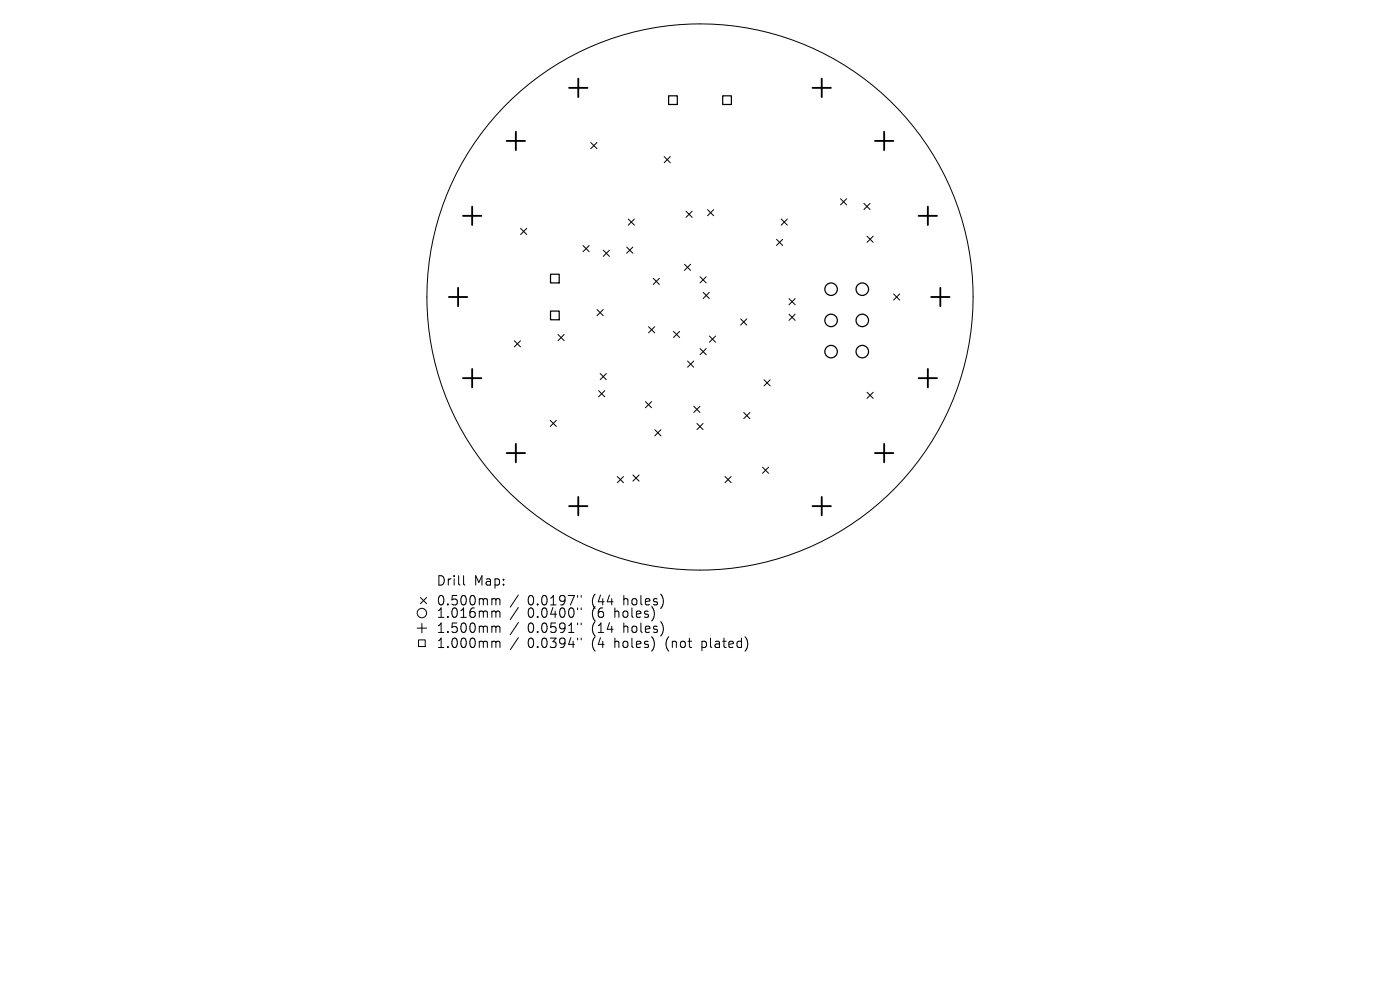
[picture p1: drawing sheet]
<svg xmlns="http://www.w3.org/2000/svg" width="297mm" height="210mm" viewBox="0 0 297 210" stroke-linecap="round" stroke-linejoin="round" font-family="sans-serif">
<defs><g id="words">
<g font-size="2.8">
<text x="92.5" y="124.5">Drill</text>
<text x="100.5" y="124.5">Map:</text>
<text x="92.5" y="128.7">0.500mm</text>
<text x="92.5" y="131.3">1.016mm</text>
<text x="111.9" y="128.7">0.0197&quot;</text>
<text x="111.9" y="131.3">0.0400&quot;</text>
<text x="125.7" y="128.7">(44</text>
<text x="125.7" y="131.3">(6</text>
<text x="130.6" y="131.3">holes)</text>
<text x="132.5" y="128.7">holes)</text>
<text x="92.5" y="134.5">1.500mm</text>
<text x="92.5" y="137.7">1.000mm</text>
<text x="111.9" y="134.5">0.0591&quot;</text>
<text x="111.9" y="137.7">0.0394&quot;</text>
<text x="125.7" y="134.5">(14</text>
<text x="125.7" y="137.7">(4</text>
<text x="130.6" y="137.7">holes)</text>
<text x="132.5" y="134.5">holes)</text>
<text x="141.7" y="137.7">(not</text>
<text x="149.5" y="137.7">plated)</text>
</g>
</g></defs>
<g fill="none" stroke="#000" stroke-width=".21">
<path d="M125.3 30.2l1.3 1.3M126.6 30.2l-1.3 1.3M140.9 33.2l1.3 1.3M142.2 33.2l-1.3 1.3M110.4 48.4l1.3 1.3M111.7 48.4l-1.3 1.3M123.7 52.1l1.3 1.3M125 52.1l-1.3 1.3M128 53.1l1.3 1.3M129.3 53.1l-1.3 1.3M133 52.4l1.3 1.3M133.3 46.5l1.3 1.3"/>
<path d="M134.3 52.4l-1.3 1.3M134.6 46.5l-1.3 1.3M138.6 59l1.3 1.3M139.9 59l-1.3 1.3M145.2 56.1l1.3 1.3M145.5 44.8l1.3 1.3M146.5 56.1l-1.3 1.3M146.8 44.8l-1.3 1.3M148.5 58.7l1.3 1.3M149.8 58.7l-1.3 1.3M150.1 44.5l1.3 1.3M151.4 44.5l-1.3 1.3"/>
<path d="M164.7 50.8l1.3 1.3M165.7 46.5l1.3 1.3M166 50.8l-1.3 1.3M167 46.5l-1.3 1.3M178.3 42.2l1.3 1.3M179.6 42.2l-1.3 1.3M183.3 43.1l1.3 1.4M183.9 50.1l1.3 1.3M184.6 43.1l-1.3 1.4M185.2 50.1l-1.3 1.3M109.1 72.3l1.3 1.3M110.4 72.3l-1.3 1.3"/>
<path d="M118.4 71l1.3 1.3M119.7 71l-1.3 1.3M126.7 65.7l1.3 1.3M127.3 79.2l1.3 1.3M128 65.7l-1.3 1.3M128.6 79.2l-1.3 1.3M137.6 69.3l1.3 1.3M138.9 69.3l-1.3 1.3M142.9 70.3l1.3 1.3M144.2 70.3l-1.3 1.3M145.9 76.6l1.3 1.3M147.2 76.6l-1.3 1.3"/>
<path d="M148.5 73.9l1.3 1.3M149.2 62l1.3 1.3M149.8 73.9l-1.3 1.3M150.5 62l-1.3 1.3M150.5 71.3l1.3 1.3M151.8 71.3l-1.3 1.3M157.1 67.6l1.3 1.4M158.4 67.6l-1.3 1.4M167.4 66.7l1.3 1.3M167.4 63.3l1.3 1.3M168.7 63.3l-1.3 1.3M168.7 66.7l-1.3 1.3"/>
<path d="M189.6 62.4l1.3 1.3M190.9 62.4l-1.3 1.3M116.7 89.2l1.3 1.3M118 89.2l-1.3 1.3M127 82.9l1.3 1.3M128.3 82.9l-1.3 1.3M136.9 85.2l1.3 1.3M138.2 85.2l-1.3 1.3M138.9 91.2l1.3 1.3M140.2 91.2l-1.3 1.3M147.2 86.2l1.3 1.3M147.8 89.8l1.4 1.3"/>
<path d="M148.5 86.2l-1.3 1.3M149.2 89.8l-1.4 1.3M157.8 87.5l1.3 1.3M159.1 87.5l-1.3 1.3M161.8 99.1l1.3 1.3M162.1 80.6l1.3 1.3M163.1 99.1l-1.3 1.3M163.4 80.6l-1.3 1.3M183.9 83.2l1.3 1.3M185.2 83.2l-1.3 1.3M131 101.1l1.3 1.3M132.3 101.1l-1.3 1.3"/>
<path d="M134.3 100.8l1.3 1.3M135.6 100.8l-1.3 1.3M153.8 101.1l1.3 1.3M155.1 101.1l-1.3 1.3M88.5 133.2h2M88.8 135.7h1.4v1.5h-1.4zM89.2 126.8l1.3 1.3M89.5 132.2v2M90.5 126.8l-1.3 1.3M98.3 122.1v1.7l.3 .3M104.6 127l.5 .1 .1 .2M104.6 129.6h.3l.3 .3"/>
<path d="M104.6 132.8l.5 .1 .1 .2M104.6 136l.5 .1 .1 .2M105.2 127.3l.3-.3 .5 .1 .1 1.2M105.2 127.3v1M105.2 129.9v1.1M105.2 133.1v1.1M105.2 136.3v1.1M105.2 129.9l.3-.3 .5 .1 .1 1.3M105.2 133.1l.3-.3 .5 .1 .1 1.3M105.2 136.3l.3-.3 .5 .1 .1 1.3M110 126.2l-1.8 2.6M110 128.9l-1.8 2.5"/>
<path d="M110 132.1l-1.8 2.5M110 135.3l-1.8 2.5M122.5 126.3v.4M122.5 129v.3M122.5 132.2v.3M122.5 135.4v.3M123.3 126.3v.4M123.3 129v.3M123.3 132.2v.3M123.3 135.4v.3"/>
<circle cx="148.5" cy="63" r="57.9"/>
<circle cx="89.5" cy="130" r="1"/>
</g>
<g fill="none" stroke="#000" stroke-width=".26">
<path d="M141.8 20.3h1.9v1.9h-1.9zM153.3 20.3h1.9v1.9h-1.9zM116.8 58.2h1.8v1.8h-1.8zM116.8 66h1.8v1.8h-1.8z"/>
<circle cx="176.3" cy="74.6" r="1.32"/>
<circle cx="176.3" cy="68" r="1.32"/>
<circle cx="176.3" cy="61.3" r="1.32"/>
<circle cx="182.9" cy="74.6" r="1.32"/>
<circle cx="182.9" cy="68" r="1.32"/>
<circle cx="182.9" cy="61.3" r="1.32"/>
</g>
<g fill="none" stroke="#000" stroke-width=".39">
<path d="M120.7 18.6h3.9M122.7 16.7v3.9M172.4 18.6h3.9M174.3 16.7v3.9M107.5 29.9h3.9M109.4 27.9v4M185.6 29.9h3.9M187.6 27.9v4M98.2 45.8h3.9M100.2 43.8v3.9M194.9 45.8h3.9M196.8 43.8v3.9"/>
<path d="M95.2 63h3.9M97.2 61v4M100.2 78.3v3.9M196.8 78.3v3.9M197.5 63h3.9M199.5 61v4M98.2 80.2h3.9M107.5 96.1h3.9M109.4 94.2v3.9M185.6 96.1h3.9M187.6 94.2v3.9M194.9 80.2h3.9"/>
<path d="M120.7 107.4h3.9M122.7 105.4v3.9M172.4 107.4h3.9M174.3 105.4v3.9"/>
</g>
<use href="#words"/>
</svg>
